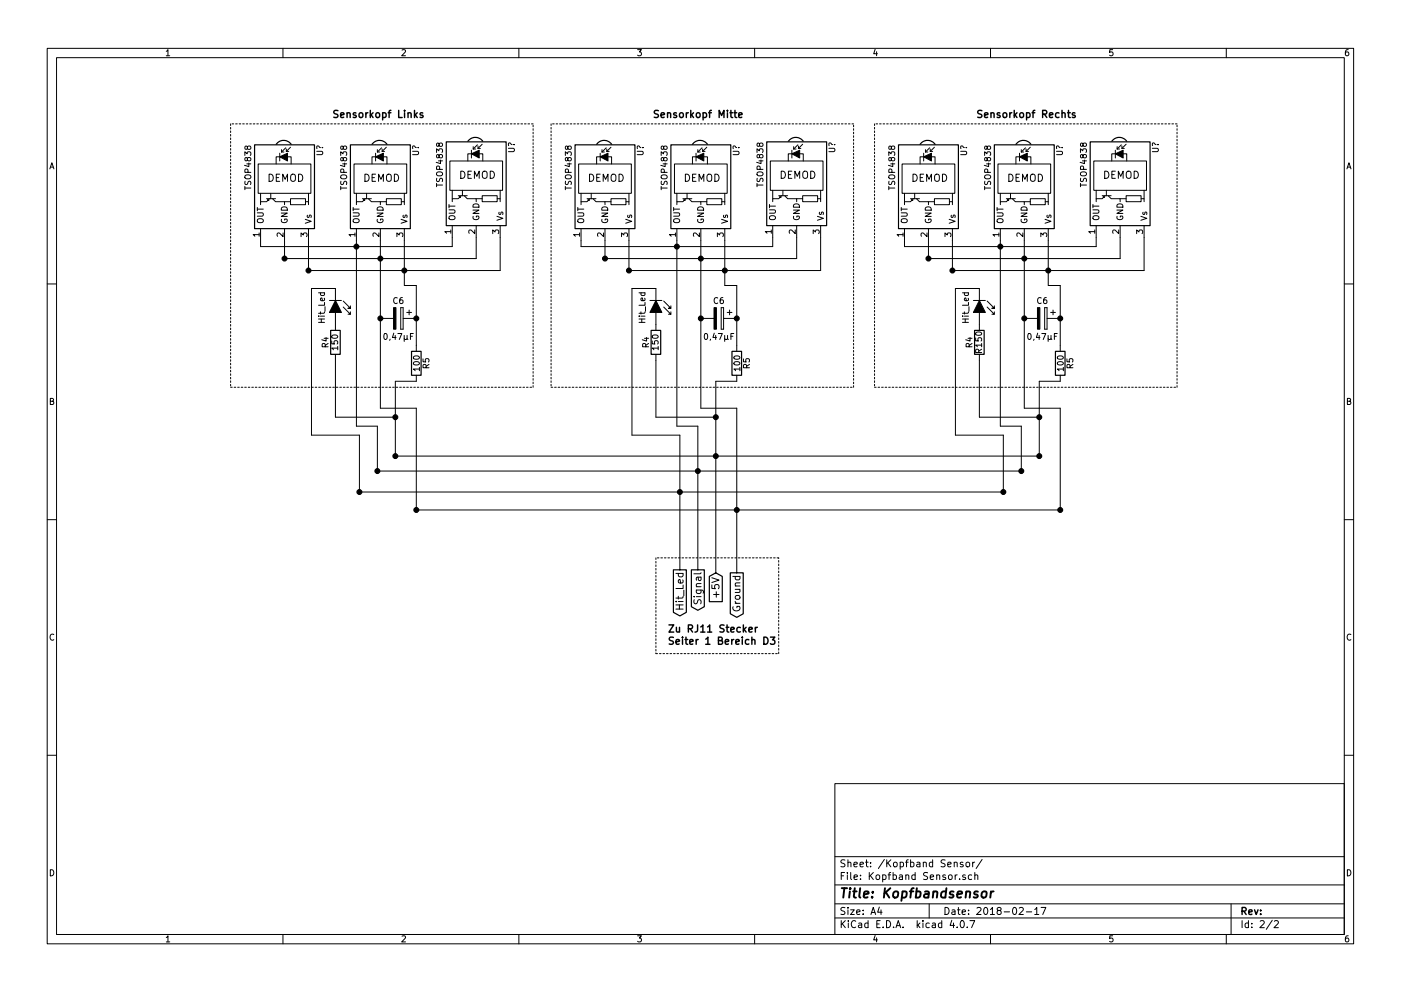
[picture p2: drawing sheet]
<svg xmlns="http://www.w3.org/2000/svg" width="297mm" height="210mm" viewBox="0 0 297 210" stroke-linecap="round" stroke-linejoin="round" font-family="sans-serif">
<g fill="none" stroke="#000" stroke-width=".21">
<path d="M10 10.3h277v189.9h-277zM12 12.2h273v186.1h-273zM35.3 10.9l.3-.4v1.3M35.3 11.8h.7M60 10.3v1.9M85.2 10.6l.5-.1 .3 .4-.8 .9h.8M110 10.3v1.9M135.2 10.5h.8l-.4 .5 .3 .1 .1 .2-.1 .4-.2 .1-.5-.1M160 10.3v1.9M185.5 10.5l-.3 .9h.8M185.9 11v.8M210 10.3v1.9"/>
<path d="M235.9 10.5h-.6v.6h.6l.1 .5-.3 .2-.4-.1M260 10.3v1.9M285.9 10.5l-.4 .1-.2 .2-.1 .8 .3 .2 .4-.1 .1-.4-.1-.2-.4-.1-.3 .3M10.6 35.8l.4-1.3 .4 1.3M10.7 35.5h.6M51.9 33v-.8l.5 .4 .1-.3h.6l.1 .1-.1 .6M51.9 39.9h1.3M51.9 39.5v.8M52 38.4v.7h.4a.54 .54 0 0 1 .7-.6l.1 .2-.1 .5M52 37.3l.8-.2a.42 .42 0 0 1 .3 .2 .42 .42 0 0 1 0 .5l-.3 .1h-.7l-.2-.2zM52.3 34.8h.9M52.5 33.6l.2-.2 .4 .1 .1 .1-.1 .5h-.4l-.2-.1-.2-.5h-.3v.6h.2l.3-.2"/>
<path d="M52.5 31.2l.2-.2h.4l.1 .2-.1 .4-.4 .1-.2-.1-.2-.6h-.3v.6l.2 .1 .3-.2M52.6 36.6l-.1-.6-.5-.1-.1 .7h1.3M52.8 34.6v.8l-1-.3M54.7 34.8h11.2v6.2h-11.2zM57 37a.77 .77 0 0 1 .9 .7 .77 .77 0 0 1-.9 .8zM58.5 34.8v-1.5h3.2v1.5M58.6 37.7h.5M59.3 37h-.7v1.5h.7M59.3 32.5v1.7M59.7 32.3h.5M59.7 31.7v.6M59.9 38.5v-1.5l.6 1 .5-1v1.5"/>
<path d="M60.6 31.4l-.9 .9M60.7 32.1h.5M60.7 31.6v.5M61.6 31.2l-.9 .9M61.7 37.2a.5 .5 0 0 1 .6-.2 .5 .5 0 0 1 .3 .5v.8l-.3 .2a.53 .53 0 0 1-.7-.5zM63.3 37a.77 .77 0 0 1 .9 .7 .77 .77 0 0 1-.9 .8zM67.2 32.1h1l.2 .2v.3l-.2 .2h-1M67.9 31.3a.41 .41 0 0 0-.7-.2v.4M68.3 31.3h.1M72.2 33v-.8l.5 .4 .1-.3h.6l.1 .1-.1 .6M72.2 39.9h1.3M72.2 39.5v.8"/>
<path d="M72.3 38.4v.7h.4a.54 .54 0 0 1 .7-.6l.1 .2-.1 .5M72.3 37.3l.8-.2a.42 .42 0 0 1 .4 .2 .42 .42 0 0 1-.1 .5l-.3 .1h-.7l-.2-.2zM72.6 34.8h.9M72.8 33.6l.2-.2 .4 .1 .1 .1-.1 .4-.4 .1-.2-.1-.2-.5h-.3v.6h.2l.3-.2M72.8 31.2l.2-.2h.4l.1 .2-.1 .4-.4 .1-.2-.1-.2-.6h-.3v.6l.2 .1 .3-.2M72.9 36.6l-.1-.6-.5-.1-.1 .7h1.3M73.1 34.6v.8l-.9-.3M75.1 34.8h11.1v6.2h-11.1zM77.4 37a.77 .77 0 0 1 .9 .7 .77 .77 0 0 1-.9 .8zM78.9 34.8v-1.5h3.1v1.5M78.9 37.7h.5M79.6 37h-.7v1.5h.7"/>
<path d="M79.6 32.5v1.7M80 32.3h.5M80 31.7v.6M80.3 38.5v-1.5l.5 1 .5-1v1.5M80.9 31.4l-.9 .9M81 32.1h.5M81 31.6v.5M81.9 31.2l-.9 .9M82 37.2a.5 .5 0 0 1 .6-.2 .5 .5 0 0 1 .4 .5l-.1 .8-.3 .2a.53 .53 0 0 1-.7-.5zM83.6 37a.77 .77 0 0 1 .9 .7 .77 .77 0 0 1-.9 .8zM87.5 32.1h1l.2 .2v.3l-.2 .2h-1M88.3 31.3h-.1a.41 .41 0 0 0-.7-.2v.4"/>
<path d="M88.6 31.3h.1M92.6 32.4v-.8l.4 .4 .1-.4h.6l.1 .2-.1 .6M92.6 39.3h1.2M92.6 38.9v.7M92.6 37.8v.6l.4 .1a.54 .54 0 0 1 .7-.6l.1 .1v.5M92.6 36.6l.8-.1a.42 .42 0 0 1 .4 .2 .42 .42 0 0 1 0 .4l-.4 .2h-.7l-.1-.3zM93 34.1h.8M93.1 33l.2-.2h.4l.1 .2v.4l-.5 .1-.2-.1-.1-.6h-.3l-.1 .6 .3 .1 .2-.2M93.1 30.6l.2-.3 .4 .1 .1 .2v.4l-.5 .1-.2-.1-.1-.6h-.3v.6l.2 .1 .2-.3M93.2 35.9l-.1-.6h-.4l-.1 .6h1.2M93.4 34v.7l-.9-.3M95.4 34.2h11.2v6.2h-11.2z"/>
<path d="M97.7 36.3a.77 .77 0 0 1 .9 .8 .77 .77 0 0 1-.9 .7zM99.2 34.2v-1.6h3.2v1.6M99.2 37.1h.5M99.9 36.3h-.7v1.5h.7M99.9 31.9v1.6M100.3 31.6h.5M100.3 31.1v.5M100.6 37.8v-1.5l.5 1.1 .5-1.1v1.5M101.2 30.7l-.9 .9M101.3 31.5h.6M101.3 31v.5M102.2 30.6l-.9 .9"/>
<path d="M102.5 36.4a.5 .5 0 0 1 .5 0 .5 .5 0 0 1 .3 .4l-.1 .8-.3 .2a.53 .53 0 0 1-.6-.5v-.5zM103.9 36.3a.77 .77 0 0 1 .9 .8 .77 .77 0 0 1-.9 .7zM107.8 31.5h1l.3 .2v.2l-.3 .3h-1M108.6 30.7h-.1a.41 .41 0 0 0-.7-.2v.4M108.9 30.7h.2M119.9 33v-.8l.4 .4 .1-.3h.6l.1 .1-.1 .6M119.9 39.5v.8M119.9 39.9h1.2M119.9 38.4v.7h.4a.54 .54 0 0 1 .7-.6l.1 .2v.5M119.9 37.3l.8-.2a.42 .42 0 0 1 .4 .2 .42 .42 0 0 1 0 .5l-.4 .1h-.7l-.1-.2zM120.3 34.8h.8M120.4 33.6l.2-.2 .4 .1 .1 .1v.4l-.5 .1-.2-.1-.1-.5h-.3v.6h.2l.2-.2"/>
<path d="M120.4 31.2l.2-.2h.4l.1 .2v.4l-.5 .1-.2-.1-.1-.6h-.3v.6l.2 .1 .2-.2M120.5 36.6l-.1-.6-.4-.1-.1 .7h1.2M120.7 34.6v.8l-.9-.3M122.7 34.8h11.2v6.2h-11.2zM125 37a.77 .77 0 0 1 .9 .7 .77 .77 0 0 1-.9 .8zM126.5 34.8v-1.5h3.2v1.5M126.5 37.7h.5M127.3 37h-.8v1.5h.8M127.3 32.5v1.7M127.6 31.7v.6M127.6 32.3h.5M127.9 38.5v-1.5l.5 1 .5-1v1.5"/>
<path d="M128.5 31.4l-.9 .9M128.7 31.6v.5M128.7 32.1h.5M129.5 31.2l-.8 .9M129.6 37.2a.5 .5 0 0 1 .6-.2 .5 .5 0 0 1 .4 .5l-.1 .8-.3 .2a.53 .53 0 0 1-.6-.5zM131.2 37a.77 .77 0 0 1 .9 .7 .77 .77 0 0 1-.9 .8zM135.1 32.1h1l.3 .2v.3l-.3 .2h-1M135.9 31.3h-.1a.41 .41 0 0 0-.7-.2l.1 .4M136.2 31.3h.2M140.2 33v-.8l.5 .4 .1-.3h.5l.2 .1-.2 .6M140.2 39.9h1.3M140.2 39.5v.8"/>
<path d="M140.2 38.4v.7h.5a.54 .54 0 0 1 .6-.6l.2 .2-.1 .5M140.2 37.3l.8-.2a.42 .42 0 0 1 .4 .2 .42 .42 0 0 1 0 .5l-.4 .1h-.6l-.2-.2zM140.6 34.8h.9M140.7 33.6l.3-.2 .3 .1 .2 .1-.1 .4-.4 .1-.2-.1-.2-.5h-.3l-.1 .5 .3 .1 .2-.2M140.7 31.2l.3-.2h.3l.2 .2-.1 .4-.4 .1-.2-.1-.2-.6h-.3l-.1 .6 .3 .1 .2-.2M140.8 36.6v-.6l-.5-.1-.1 .7h1.3M141 34.6v.8l-.9-.3M143 34.8h11.2v6.2h-11.2zM145.3 37a.77 .77 0 0 1 .9 .7 .77 .77 0 0 1-.9 .8zM146.8 34.8v-1.5h3.2v1.5M146.8 37.7h.5M147.6 37h-.8v1.5h.8"/>
<path d="M147.6 32.5v1.7M148 32.3h.5M148 31.7v.6M148.2 38.5v-1.5l.5 1 .5-1v1.5M148.8 31.4l-.8 .9M149 32.1h.5M149 31.6v.5M149.9 31.2l-.9 .9M150 37.2a.5 .5 0 0 1 .5-.2 .5 .5 0 0 1 .4 .5v.8l-.4 .2a.53 .53 0 0 1-.6-.5zM151.6 37a.77 .77 0 0 1 .9 .7 .77 .77 0 0 1-.9 .8zM155.4 32.1h1l.3 .2v.3l-.3 .2h-1M156.2 31.3h-.1a.41 .41 0 0 0-.7-.2l.1 .4"/>
<path d="M156.6 31.3h.1M160.5 32.4v-.8l.5 .4 .1-.4h.5l.2 .2-.2 .6M160.5 38.9v.7M160.5 39.3h1.3M160.6 37.8v.6l.4 .1a.54 .54 0 0 1 .6-.6l.2 .1-.1 .5M160.6 36.6l.7-.1a.42 .42 0 0 1 .4 .2 .42 .42 0 0 1 0 .4l-.4 .2h-.6l-.2-.3zM160.9 34.1h.9M161 33l.3-.2h.3l.2 .2-.1 .4-.4 .1-.2-.1-.2-.6h-.3v.6l.2 .1 .2-.2M161 30.6l.3-.3 .3 .1 .2 .2-.1 .4-.4 .1-.2-.1-.2-.6h-.3v.6l.2 .1 .2-.3M161.2 35.9l-.1-.6h-.5l-.1 .6h1.3M161.3 34v.7l-.9-.3M163.3 34.2h11.2v6.2h-11.2z"/>
<path d="M165.6 36.3a.77 .77 0 0 1 .9 .8 .77 .77 0 0 1-.9 .7zM167.1 34.2v-1.6h3.2v1.6M167.2 37.1h.5M167.9 36.3h-.7v1.5h.7M167.9 31.9v1.6M168.3 31.1v.5M168.3 31.6h.5M168.5 37.8v-1.5l.5 1.1 .5-1.1v1.5M169.2 30.7l-.9 .9M169.3 31v.5M169.3 31.5h.5M170.2 30.6l-.9 .9"/>
<path d="M170.3 36.5a.5 .5 0 0 1 .6-.2 .5 .5 0 0 1 .3 .5v.8l-.3 .2a.53 .53 0 0 1-.7-.5zM171.9 36.3a.77 .77 0 0 1 .9 .8 .77 .77 0 0 1-.9 .7zM175.7 31.5h1.1l.2 .2v.2l-.2 .3h-1.1M176.5 30.7a.41 .41 0 0 0-.8-.2l.1 .4M176.9 30.7h.1M188.4 33v-.8l.5 .4 .1-.3h.6l.1 .1-.1 .6M188.4 39.9h1.3M188.4 39.5v.8M188.5 38.4v.7h.4a.54 .54 0 0 1 .7-.6l.1 .2-.1 .5M188.5 37.3l.8-.2a.42 .42 0 0 1 .4 .2 .42 .42 0 0 1-.1 .5l-.3 .1h-.7l-.2-.2zM188.8 34.8h.9M189 33.6l.2-.2 .4 .1 .1 .1-.1 .4-.4 .1-.2-.1-.2-.5h-.3v.6h.2l.3-.2"/>
<path d="M189 31.2l.2-.2h.4l.1 .2-.1 .4-.4 .1-.2-.1-.2-.6h-.3v.6l.2 .1 .3-.2M189.1 36.6l-.1-.6-.5-.1-.1 .7h1.3M189.3 34.6v.8l-.9-.3M191.3 34.8h11.1v6.2h-11.1zM193.6 37a.77 .77 0 0 1 .9 .7 .77 .77 0 0 1-.9 .8zM195.1 34.8v-1.5h3.1v1.5M195.1 37.7h.5M195.8 37h-.7v1.5h.7M195.8 32.5v1.7M196.2 32.3h.5M196.2 31.7v.6M196.5 38.5v-1.5l.5 1 .5-1v1.5"/>
<path d="M197.1 31.4l-.9 .9M197.2 32.1h.5M197.2 31.6v.5M198.1 31.2l-.9 .9M198.2 37.2a.5 .5 0 0 1 .6-.2 .5 .5 0 0 1 .4 .5l-.1 .8-.3 .2a.53 .53 0 0 1-.7-.5zM199.8 37a.77 .77 0 0 1 .9 .7 .77 .77 0 0 1-.9 .8zM203.7 32.1h1l.3 .2v.3l-.3 .2h-1M204.5 31.3h-.1a.41 .41 0 0 0-.7-.2v.4M204.8 31.3h.2M208.8 33v-.8l.4 .4 .1-.3h.6l.1 .1-.1 .6M208.8 39.9h1.2M208.8 39.5v.8"/>
<path d="M208.8 38.4v.7h.4a.54 .54 0 0 1 .7-.6l.1 .2v.5M208.8 37.3l.8-.2a.42 .42 0 0 1 .4 .2 .42 .42 0 0 1 0 .5l-.4 .1h-.7l-.1-.2zM209.2 34.8h.8M209.3 33.6l.2-.2 .4 .1 .1 .1v.4l-.5 .1-.2-.1-.1-.5h-.3v.6h.2l.2-.2M209.3 31.2l.2-.2h.4l.1 .2v.4l-.5 .1-.2-.1-.1-.6h-.3v.6l.2 .1 .2-.2M209.4 36.6l-.1-.6-.4-.1-.1 .7h1.2M209.6 34.6v.8l-.9-.3M211.6 34.8h11.2v6.2h-11.2zM213.9 37a.77 .77 0 0 1 .9 .7 .77 .77 0 0 1-.9 .8zM215.4 34.8v-1.5h3.2v1.5M215.4 37.7h.5M216.2 37h-.8v1.5h.8"/>
<path d="M216.2 32.5v1.7M216.5 32.3h.5M216.5 31.7v.6M216.8 38.5v-1.5l.5 1 .5-1v1.5M217.4 31.4l-.9 .9M217.6 32.1h.5M217.6 31.6v.5M218.4 31.2l-.8 .9M218.5 37.2a.5 .5 0 0 1 .6-.2 .5 .5 0 0 1 .4 .5l-.1 .8-.3 .2a.53 .53 0 0 1-.6-.5zM220.1 37a.77 .77 0 0 1 .9 .7 .77 .77 0 0 1-.9 .8zM224 32.1h1l.3 .2v.3l-.3 .2h-1M224.8 31.3h-.1a.41 .41 0 0 0-.7-.2l.1 .4"/>
<path d="M225.1 31.3h.2M229.1 32.4v-.8l.5 .4 .1-.4h.5l.2 .2-.2 .6M229.1 39.3h1.3M229.1 38.9v.7M229.1 37.8v.6l.5 .1a.54 .54 0 0 1 .6-.6l.2 .1-.1 .5M229.1 36.6l.8-.1a.42 .42 0 0 1 .4 .2 .42 .42 0 0 1 0 .4l-.4 .2h-.6l-.2-.3zM229.5 34.1h.9M229.6 33l.3-.2h.3l.2 .2-.1 .4-.4 .1-.2-.1-.2-.6h-.3l-.1 .6 .3 .1 .2-.2M229.6 30.6l.3-.3 .3 .1 .2 .2-.1 .4-.4 .1-.2-.1-.2-.6h-.3v.6l.2 .1 .2-.3M229.7 35.9v-.6h-.5l-.1 .6h1.3M229.9 34v.7l-.9-.3M231.9 34.2h11.2v6.2h-11.2z"/>
<path d="M234.2 36.3a.77 .77 0 0 1 .9 .8 .77 .77 0 0 1-.9 .7zM235.7 34.2v-1.6h3.2v1.6M235.7 37.1h.5M236.5 36.3h-.8v1.5h.8M236.5 31.9v1.6M236.9 31.6h.5M236.9 31.1v.5M237.1 37.8v-1.5l.5 1.1 .5-1.1v1.5M237.7 30.7l-.8 .9M237.9 31.5h.5M237.9 31v.5M238.8 30.6l-.9 .9"/>
<path d="M239 36.4a.5 .5 0 0 1 .5 0 .5 .5 0 0 1 .3 .4v.8l-.4 .2a.53 .53 0 0 1-.6-.5v-.5zM240.5 36.3a.77 .77 0 0 1 .9 .8 .77 .77 0 0 1-.9 .7zM244.3 31.5h1l.3 .2v.2l-.3 .3h-1M245.1 30.7h-.1a.41 .41 0 0 0-.7-.2l.1 .4M245.5 30.7h.1M285.6 35.8l.4-1.3 .4 1.3M285.7 35.5h.6M54.6 45.2h1l.2 .2v.2l-.2 .3h-1M54.6 44.4h1.2M54.6 44v.7M54.6 46.6l.8-.2a.42 .42 0 0 1 .4 .2 .42 .42 0 0 1 0 .5l-.4 .1h-.7l-.1-.2zM54.9 49.8h-1.2l.3 .3"/>
<path d="M54.9 49.4v.7M55.2 41v1.8M56.5 42.2h1.9M56.8 42.3v.2h.2M57.1 42.2l-.6 .6h-1.3v.6M57.4 41v1.2M57.8 42.2l.6 .6h1.9v.6M59.6 45.2h1.3l-1.3 .7h1.3M59.7 46.5a.59 .59 0 0 0 .6 .7 .59 .59 0 0 0 .5-.7h-.4v.2M59.8 44a.67 .67 0 0 1 .8-.1 .67 .67 0 0 1 .3 .7h-1.3zM60 49.4v.8l-.9-.8-.3 .3 .1 .4M60.3 42.8h1.3"/>
<path d="M61.6 42.2h3.2v1.2h-3.2zM63.8 50.2v-.8l.5 .5 .1-.4h.6l.1 .2-.1 .5M64.7 46.5l1.3 .5-1.3 .4M64.8 42.8h.6v.6M65.2 45.7l-.1 .3 .2 .1h.2l.1-.4h.3v.4M65.4 41v1.8M74.9 45.2h1l.2 .2v.2l-.2 .3h-1M74.9 44.4h1.2M74.9 44v.7M74.9 46.6l.8-.2a.42 .42 0 0 1 .4 .2 .42 .42 0 0 1 0 .5l-.4 .1h-.6l-.2-.2zM75.3 49.8h-1.3l.3 .3M75.3 49.4v.7"/>
<path d="M75.6 48.5v41.9h4.4v9.5h136.5v-9.5h-4.4v-41.9M75.6 41v1.8M76.8 42.2h1.9M77.1 42.3v.2h.2M77.5 42.2l-.7 .6h-1.2v.6M77.7 41v1.2M78.1 42.2l.6 .6h1.9v.6M80 45.2h1.2l-1.2 .7h1.2M80 46.5a.59 .59 0 0 0 .6 .7 .59 .59 0 0 0 .6-.7h-.5v.2M80.1 44a.67 .67 0 0 1 .8-.1 .67 .67 0 0 1 .3 .7h-1.2zM80.3 49.4v.8l-.9-.8-.3 .3 .1 .4M80.6 42.8h1.3"/>
<path d="M80.6 48.5v38.1h7.7v21.6h136.5v-21.6h-7.6v-38.1M81.9 42.2h3.2v1.2h-3.2zM84.2 50.2v-.8l.4 .5 .1-.4h.6l.1 .2-.1 .5M85 46.5l1.3 .5-1.3 .4M85.1 42.8h.6v.6M85.5 45.7l-.1 .3 .2 .1h.2l.1-.4h.3v.4M85.7 48.5v12.1h2.6v13.9M85.7 41v1.8M95.2 44.5h1l.3 .2v.3l-.3 .2h-1M95.2 43.7h1.3M95.2 43.4v.7M95.2 45.9l.8-.1a.42 .42 0 0 1 .4 .2 .42 .42 0 0 1 0 .4l-.4 .2h-.6l-.2-.3z"/>
<path d="M95.6 49.1h-1.3l.4 .4M95.6 48.8v.7M95.9 47.9v4.4h-40.7v-3.8M95.9 40.4v1.8M97.2 41.5h1.9M97.4 41.7v.2h.3M97.8 41.5l-.6 .7h-1.3v.6M98 40.4v1.1M98.4 41.5l.7 .7h1.9v.6M100.3 44.6h1.2l-1.2 .7h1.2M100.3 45.9a.59 .59 0 0 0 .6 .7 .59 .59 0 0 0 .6-.7l-.5-.1v.3M100.3 43.5a.69 .69 0 0 1 .8-.2 .69 .69 0 0 1 .4 .7h-1.2z"/>
<path d="M100.7 48.8v.8l-1-.8-.3 .2 .1 .5M101 42.2h1.2M101 47.9v7h-40.7v-6.4M102.2 41.5h3.2v1.3h-3.2zM104.5 49.6v-.8l.5 .4 .1-.4h.5l.1 .2-.1 .6M105.4 45.9l1.2 .4-1.2 .4M105.4 42.2h.6v.6M105.8 45v.3l.1 .2h.2l.1-.5h.4v.5M106 47.9v9.5h-40.6v-8.9M106 40.4v1.8M122.5 45.2h1l.3 .2v.2l-.3 .3h-1M122.5 44v.7"/>
<path d="M122.5 44.4h1.3M122.6 46.6l.7-.2a.42 .42 0 0 1 .4 .2 .42 .42 0 0 1 0 .5l-.4 .1h-.6l-.2-.2zM122.9 49.8h-1.3l.4 .3M122.9 49.4v.7M123.2 41v1.8M124.5 42.2h1.9M124.7 42.3v.2h.3M125.1 42.2l-.6 .6h-1.3v.6M125.3 41v1.2M125.7 42.2l.7 .6h1.9v.6M127.6 45.2h1.3l-1.3 .7h1.3M127.6 46.5a.59 .59 0 0 0 .6 .7 .59 .59 0 0 0 .6-.7h-.5v.2"/>
<path d="M127.8 44a.67 .67 0 0 1 .7-.1 .67 .67 0 0 1 .4 .7h-1.3zM128 49.4v.8l-.9-.8-.4 .3 .1 .4M128.3 42.8h1.2M129.5 42.2h3.2v1.2h-3.2zM131.8 50.2v-.8l.5 .5 .1-.4h.5l.1 .2-.1 .5M132.7 46.5l1.2 .5-1.2 .4M132.7 42.8h.6v.6M133.1 45.7v.3l.1 .1h.3l.1-.4h.3v.4M133.3 41v1.8M142.8 45.2h1l.3 .2v.2l-.3 .3h-1M142.8 44.4h1.3M142.8 44v.7"/>
<path d="M142.9 46.6l.8-.2a.42 .42 0 0 1 .3 .2 .42 .42 0 0 1 0 .5l-.3 .1h-.7l-.2-.2zM143.2 49.8h-1.3l.4 .3M143.2 49.4v.7M143.5 41v1.8M143.5 48.5v41.9h4.5v30.5M144.8 42.2h1.9M145 42.3v.2h.3M145.4 42.2l-.6 .6h-1.3v.6M145.7 41v1.2M146 42.2l.7 .6h1.9v.6M147.9 45.2h1.3l-1.3 .7h1.3M148 46.5a.59 .59 0 0 0 .5 .7 .59 .59 0 0 0 .6-.7h-.5v.2"/>
<path d="M148.1 44a.67 .67 0 0 1 .7-.1 .67 .67 0 0 1 .4 .7h-1.3zM148.3 49.4v.8l-.9-.8-.4 .3 .1 .4M148.6 48.5v38.1h7.6v34.9M148.6 42.8h1.3M149.9 42.2h3.1v1.2h-3.1zM152.1 50.2v-.8l.5 .5 .1-.4h.5l.2 .2-.2 .5M153 46.5l1.3 .5-1.3 .4M153 42.8h.7v.6M153.5 45.7l-.1 .3 .2 .1h.2l.1-.4h.3v.4M153.7 48.5v12.1h2.5v13.9M153.7 41v1.8M163.1 44.5h1.1l.2 .2v.3l-.2 .2h-1.1"/>
<path d="M163.1 43.4v.7M163.1 43.7h1.3M163.2 45.9l.8-.1a.42 .42 0 0 1 .4 .2 .42 .42 0 0 1-.1 .4l-.3 .2h-.7l-.2-.3zM163.5 49.1h-1.2l.3 .4M163.5 48.8v.7M163.8 47.9v4.4h-40.6v-3.8M163.8 40.4v1.8M165.1 41.5h1.9M165.4 41.7v.2h.2M165.7 41.5l-.6 .7h-1.3v.6M166 40.4v1.1M166.4 41.5l.6 .7h1.9v.6"/>
<path d="M168.2 44.6h1.3l-1.3 .7h1.3M168.3 45.9a.59 .59 0 0 0 .5 .7 .59 .59 0 0 0 .6-.7l-.5-.1v.3M168.3 43.5a.69 .69 0 0 1 .8-.2 .69 .69 0 0 1 .4 .7h-1.3zM168.6 48.8v.8l-.9-.8-.4 .2 .1 .5M168.9 42.2h1.3M168.9 47.9v7h-40.6v-6.4M170.2 41.5h3.2v1.3h-3.2zM172.4 49.6v-.8l.5 .4 .1-.4h.6l.1 .2-.1 .6M173.3 45.9l1.3 .4-1.3 .4M173.4 42.2h.6v.6M173.8 45l-.1 .3 .2 .2h.2l.1-.5h.3v.5M174 47.9v9.5h-40.7v-8.9"/>
<path d="M174 40.4v1.8M191.1 45.2h1l.3 .2v.2l-.3 .3h-1M191.1 44.4h1.3M191.1 44v.7M191.1 46.6l.8-.2a.42 .42 0 0 1 .4 .2 .42 .42 0 0 1 0 .5l-.4 .1h-.6l-.2-.2zM191.5 49.8h-1.3l.4 .3M191.5 49.4v.7M191.8 41v1.8M193 42.2h1.9M193.3 42.3v.2h.2M193.7 42.2l-.7 .6h-1.2v.6M193.9 41v1.2"/>
<path d="M194.3 42.2l.6 .6h1.9v.6M196.2 45.2h1.2l-1.2 .7h1.2M196.2 46.5a.59 .59 0 0 0 .6 .7 .59 .59 0 0 0 .6-.7h-.5v.2M196.3 44a.67 .67 0 0 1 .8-.1 .67 .67 0 0 1 .3 .7h-1.2zM196.5 49.4v.8l-.9-.8-.3 .3 .1 .4M196.8 42.8h1.3M198.1 42.2h3.2v1.2h-3.2zM200.4 50.2v-.8l.4 .5 .1-.4h.6l.1 .2-.1 .5M201.2 46.5l1.3 .5-1.3 .4M201.3 42.8h.6v.6M201.7 45.7v.3l.1 .1h.2l.1-.4h.3v.4M201.9 41v1.8"/>
<path d="M211.4 45.2h1l.3 .2v.2l-.3 .3h-1M211.4 44.4h1.3M211.4 44v.7M211.5 46.6l.7-.2a.42 .42 0 0 1 .4 .2 .42 .42 0 0 1 0 .5l-.4 .1h-.6l-.2-.2zM211.8 49.8h-1.3l.4 .3M211.8 49.4v.7M212.1 41v1.8M213.4 42.2h1.9M213.6 42.3v.2h.3M214 42.2l-.6 .6h-1.3v.6M214.2 41v1.2M214.6 42.2l.7 .6h1.9v.6"/>
<path d="M216.5 45.2h1.3l-1.3 .7h1.3M216.5 46.5a.59 .59 0 0 0 .6 .7 .59 .59 0 0 0 .6-.7h-.5v.2M216.7 44a.67 .67 0 0 1 .7-.1 .67 .67 0 0 1 .4 .7h-1.3zM216.9 49.4v.8l-.9-.8-.4 .3 .1 .4M217.2 42.8h1.2M218.4 42.2h3.2v1.2h-3.2zM220.7 50.2v-.8l.5 .5 .1-.4h.5l.1 .2-.1 .5M221.6 46.5l1.2 .5-1.2 .4M221.6 42.8h.6v.6M222 45.7v.3l.1 .1h.3l.1-.4h.3v.4M222.2 48.5v12.1h2.6v13.9M222.2 41v1.8"/>
<path d="M231.7 44.5h1l.3 .2v.3l-.3 .2h-1M231.7 43.7h1.3M231.7 43.4v.7M231.8 45.9l.8-.1a.42 .42 0 0 1 .3 .2 .42 .42 0 0 1 0 .4l-.3 .2h-.7l-.2-.3zM232.1 49.1h-1.3l.4 .4M232.1 48.8v.7M232.4 47.9v4.4h-40.6v-3.8M232.4 40.4v1.8M233.7 41.5h1.9M233.9 41.7v.2h.3M234.3 41.5l-.6 .7h-1.3v.6M234.6 40.4v1.1"/>
<path d="M234.9 41.5l.7 .7h1.9v.6M236.8 44.6h1.3l-1.3 .7h1.3M236.9 45.9a.59 .59 0 0 0 .5 .7 .59 .59 0 0 0 .6-.7l-.5-.1v.3M236.9 43.5a.69 .69 0 0 1 .7-.2 .69 .69 0 0 1 .5 .7h-1.3zM237.2 48.8v.8l-.9-.8-.4 .2 .1 .5M237.5 42.2h1.3M237.5 47.9v7h-40.7v-6.4M238.8 41.5h3.1v1.3h-3.1zM241 49.6v-.8l.5 .4 .1-.4h.5l.2 .2-.2 .6M241.9 45.9l1.3 .4-1.3 .4M241.9 42.2h.7v.6M242.4 45l-.1 .3 .2 .2h.2l.1-.5h.3v.5"/>
<path d="M242.6 47.9v9.5h-40.7v-8.9M242.6 40.4v1.8M10 60.2h2M67.5 67.1h.1M67.5 68.4h1.3M67.5 67.7h1.3M67.5 62.1h1.3M67.9 67.1h.9M67.9 66.2v.4M68 62.1l-.1 .4 .3 .2 .5-.1v-.5M68.1 67.7v.7M68.7 71.8h.9"/>
<path d="M68.7 63.3l.1 .3-.2 .2-.6-.1v-.4l.2-.1 .2 .6M68.8 66.2l-.2 .3h-1.1M68.8 64.2v.6h-1.3M68.9 65.1v.9M69 73.6l-.1-.6-.5-.1-.1 .7h1.3M69.1 71.6v.8l-.9-.3M69.6 72.9l-.6 .4M69.8 63.7h2.6M70.3 72.3v.6l.6 .1v-.7h.6l.1 .2-.1 .5M70.4 71.2a.69 .69 0 0 1 1.2 .3 .74 .74 0 0 1-1.3-.1zM71.1 75.2v13.3h12.7M71.1 63.7v-2.5h-5.1v31.1h10.2v12.1h136.5v-12.1h-10.1v-31.1h5v2.5"/>
<path d="M71.1 66.3v3.8M71.6 73.9h-1.3l.4 .3M71.6 73.5v.7M72.8 65.1l1.5 1.6h-.5M72.8 63.9l1.5 1.5h-.5h.5v-.5M74.3 66.2v.5M80.6 67.6h2.8M81.5 70.9l.2-.1a.67 .67 0 0 1 .4 .6 .67 .67 0 0 1-.4 .6l-.3-.5zM82.7 72l-.1 .2M83.5 70.7l-.3 .9h.8M83.8 71.2v.8M84.2 63.2a.56 .56 0 0 0-.7 .6 .56 .56 0 0 0 .7 .5"/>
<path d="M84.4 70.8h.8l-.5 1.2M85 65.3h.5zM85 65.3v4.5zM85 69.8h.5zM85.3 63.1l-.3 .1-.2 .2-.1 .8 .3 .2 .4-.1-.1-.6-.3-.1-.3 .2M85.5 65.3v4.5zM85.5 67.6h2.8M85.7 71.2v1.2M86.2 66.3h1M86.3 71.8l.2 .2M86.3 71.2l-.1 .8h-.3l-.2-.2M86.7 65.8v1"/>
<path d="M87 71.3h.5M87.6 70.8h-.6v1.2M87.7 75.7a.76 .76 0 0 1 1.2 .2 .74 .74 0 0 1-1.2-.1zM87.8 76.9a.69 .69 0 0 1 1.1 .3 .74 .74 0 0 1-1.2-.2zM88.3 79.6v1.3h-4.5v15.9h136.5v-15.9h4.5v-1.3M88.9 78.3h-1.2l.3 .4M88.9 77.9v.8M89.7 76.1v.7h.6v-.7h.5l.2 .2-.2 .5M90.3 78v-.6h-.5l-.1 .6h1.3M91 77.3l-.7 .4M135.5 67.1h.1M135.5 68.4h1.3"/>
<path d="M135.5 67.7h1.3M135.5 62.1h1.3M135.9 67.1h.9M135.9 66.2v.4M136 62.1l-.1 .4 .2 .2 .6-.1v-.5M136.1 67.7v.7M136.7 71.8h.8M136.7 63.3l.1 .3-.2 .2-.6-.1v-.4l.2-.1 .1 .6M136.8 66.2l-.2 .3h-1.1M136.8 64.2v.6h-1.3M136.9 65.1v.9M136.9 73.6l-.1-.6-.5-.1-.1 .7h1.3"/>
<path d="M137.1 71.6v.8l-.9-.3M137.5 72.9l-.6 .4M137.8 63.7h2.5M138.3 72.3v.6l.6 .1v-.7h.5l.1 .2-.1 .5M138.3 71.2a.76 .76 0 0 1 1.2 .3 .74 .74 0 0 1-1.2-.1zM139.1 63.7v-2.5h-5.1v31.1h10.1v28.6M139.1 66.3v3.8M139.1 75.2v13.3h12.7M139.5 73.9h-1.2l.3 .3M139.5 73.5v.7M140.7 65.1l1.5 1.6h-.5M140.7 63.9l1.5 1.5h-.5h.5v-.5"/>
<path d="M142.2 66.2v.5M148.6 67.6h2.8M149.4 70.9l.2-.1a.67 .67 0 0 1 .5 .6 .67 .67 0 0 1-.5 .6l-.3-.5zM150.6 72l-.1 .2M151.4 70.7l-.2 .9h.7M151.7 71.2v.8M152.2 63.2a.56 .56 0 0 0-.8 .6 .56 .56 0 0 0 .8 .5M152.3 70.8h.8l-.5 1.2M152.9 65.3h.5zM152.9 65.3v4.5zM152.9 69.8h.5zM153.3 63.1l-.4 .1-.2 .2v.8l.2 .2 .4-.1v-.6l-.4-.1-.2 .2"/>
<path d="M153.4 65.3v4.5zM153.4 67.6h2.8M153.6 71.2v1.2M154.2 66.3h1M154.3 71.8l.1 .2M154.3 71.2l-.1 .8h-.4l-.2-.2M154.7 65.8v1M155 71.3h.4M155.6 70.8h-.6v1.2M155.7 76.9a.76 .76 0 0 1 1.2 .3 .74 .74 0 0 1-1.3-.2zM155.7 75.7a.76 .76 0 0 1 1.2 .2 .74 .74 0 0 1-1.3-.1zM156.2 79.6v1.3h-4.4v40.6"/>
<path d="M156.9 78.3h-1.3l.4 .4M156.9 77.9v.8M157.6 76.1v.7h.6v-.7h.6l.1 .2-.1 .5M158.3 78l-.1-.6h-.5l-.1 .6h1.3M158.9 77.3l-.6 .4M204.1 67.1h.1M204.1 68.4h1.2M204.1 67.7h1.2M204.1 62.1h1.2M204.5 67.1h.8M204.5 66.2v.4M204.5 62.1v.4l.2 .2 .6-.1v-.5"/>
<path d="M204.6 67.7v.7M205.2 71.8h.9M205.3 63.3v.3l-.2 .2-.6-.1v-.4l.3-.1 .1 .6M205.3 66.2l-.2 .3h-1M205.3 64.2v.6h-1.2M205.4 65.1v.9M205.5 73.6l-.1-.6-.5-.1-.1 .7h1.3M205.7 71.6v.8l-1-.3M206.1 72.9l-.6 .4M206.4 63.7h2.5M206.9 71.7v.6l.5 .1v-.7h.6l.1 .2-.1 .5M206.9 70.6a.76 .76 0 0 1 1.2 .3 .74 .74 0 0 1-1.2-.2z"/>
<path d="M207.5 74.8l-.1-.6-.4-.1-.1 .7h1.2M207.6 75.2v13.3h12.7M207.6 66.3v3.8M208.1 73.2h-1.2l.3 .4M208.1 74.1l-.6 .4M208.1 72.9v.7M209.3 65.1l1.5 1.6h-.5M209.3 63.9l1.5 1.5h-.5h.5v-.5M210.8 66.2v.5M217.2 67.6h2.8M218 70.9l.2-.1a.67 .67 0 0 1 .4 .6 .67 .67 0 0 1-.4 .6l-.3-.5zM219.2 72l-.1 .2"/>
<path d="M220 70.7l-.3 .9h.8M220.3 71.2v.8M220.8 63.2a.56 .56 0 0 0-.8 .6 .56 .56 0 0 0 .8 .5M220.9 70.8h.8l-.5 1.2M221.5 65.3h.5zM221.5 65.3v4.5zM221.5 69.8h.5zM221.8 63.1l-.3 .1-.2 .2v.8l.2 .2 .4-.1-.1-.6-.3-.1-.2 .2M222 65.3v4.5zM222 67.6h2.8M222.2 71.2v1.2M222.8 66.3h1"/>
<path d="M222.8 71.8l.2 .2M222.8 71.2v.8h-.4l-.2-.2M223.3 65.8v1M223.5 71.3h.5M224.2 70.8h-.7v1.2M224.2 76.9a.76 .76 0 0 1 1.3 .3 .74 .74 0 0 1-1.3-.2zM224.2 75.7a.76 .76 0 0 1 1.3 .2 .74 .74 0 0 1-1.3-.1zM225.5 78.3h-1.3l.3 .4M225.5 77.9v.8M226.2 76.1v.7h.6v-.7h.6l.1 .2-.1 .5M226.9 78l-.1-.6h-.5l-.1 .6h1.3M227.5 77.3l-.6 .4"/>
<path d="M285 60.2h2M10.7 85.1h.5l.1-.5-.6-.1v1.3h.5l.2-.4-.3-.3M285.7 85.1h.5l.1-.5-.6-.1v1.3h.5l.2-.4-.3-.3M10 110.3h2M285 110.3h2M11.4 134.6a.58 .58 0 0 0-.8 .6 .58 .58 0 0 0 .8 .5M143.3 127.6h.2M143.3 129.2h1.5M143.3 128.3h1.5M143.3 121.7h1.5M143.8 127.6h1M143.8 126.5v.6"/>
<path d="M143.9 121.7l-.1 .4 .3 .3 .7-.2v-.5M144 128.3v.9M144.8 123v.5l-.2 .2-.7-.1v-.6h.3l.1 .7M144.8 126.5l-.2 .4h-1.3M144.8 124.1v.8h-1.5M145 125.2v1.2M147.1 126.6h.2M147.2 127.2l-.1 .6 .3 .3 .4-.1 .3-.7h.4l.1 .2v.6M147.6 125.2h1.3l.2 .3v.4M147.6 126.6h1M147.6 124.5h1M147.7 125.2l-.1 .4 .3 .3 .7-.1v-.6"/>
<path d="M148 122.4l.1 .7a.3 .3 0 0 0 .5-.1v-.6M148.6 123.8h-.7a.37 .37 0 0 0-.3 .3 .37 .37 0 0 0 .2 .4M148.6 122.4l-.9 .1v.6M148.6 121.5l-.2 .2h-1.3M150.9 124.1v.7l.8 .1-.2-.2 .1-.5 .6-.2 .3 .3-.2 .6M150.9 122.6l1.6 .5-1.6 .5M151.3 126.1h1.2M151.9 125.5v1.2M155.4 122.3h1.5M155.4 128.7a.71 .71 0 0 0 .7 .9 .71 .71 0 0 0 .7-.9l-.6-.1v.4M155.9 127.6l.3 .4M155.9 128h1"/>
<path d="M155.9 125h1M155.9 124.3h1M156 126.5l.6-.2 .3 .5-.3 .3h-.4l-.3-.3zM156 122.3l-.1 .4 .3 .3 .6-.1v-.6M156.7 125l.2 .3-.1 .3-.9 .1M156.9 123.7h-.8a.37 .37 0 0 0-.2 .3 .37 .37 0 0 0 .1 .3M286.4 134.6a.58 .58 0 0 0-.8 .6 .58 .58 0 0 0 .8 .5M10 160.2h2M177 166.3h108v32h-108zM285 160.2h2M10.7 184.5a.65 .65 0 0 1 .7 .7 .65 .65 0 0 1-.7 .6zM35.3 198.9l.3-.4v1.3"/>
<path d="M35.3 199.8h.7M60 198.3v1.9M85.2 198.6l.5-.1 .3 .4-.8 .9h.8M110 198.3v1.9M135.2 198.5h.8l-.4 .5 .3 .1 .1 .2-.1 .4-.2 .1-.5-.1M160 198.3v1.9M177 194.8h108M177 191.8h108M177 187.8h108M177 181.8h108M178.4 195.3v1.5M178.4 185.8h.5"/>
<path d="M178.6 196l.6 .8M179.1 185.1h-.7v1.5M179.1 192.6l-.5-.1-.3 .3 .1 .3 .7 .4v.4l-.2 .1-.6-.1M179.1 182.5l-.5-.1-.3 .3 .1 .3 .7 .4v.4l-.2 .1-.6-.1M179.2 195.3l-.8 .9M179.7 185.1v.2M179.7 185.6v1M179.8 192.5v.2M179.8 183.1l.2-.2 .4 .1v.9M179.8 182.4v1.5M179.8 193v1M179.9 195.3v.2"/>
<path d="M179.9 195.8v1M180.3 193h.8l-.8 1h.8M180.4 185.1v1.3l.2 .2M181.1 183.4l.7-.1-.1-.3-.4-.1-.2 .2v.7h.6M181.1 186.1l.7-.1-.1-.3-.4-.1-.2 .2 .1 .7h.5M181.4 195.5a.71 .71 0 0 0-1 .5 .71 .71 0 0 0 .8 .8l.2-.1M181.6 193.5l.7-.1v-.3l-.4-.1-.3 .2 .1 .7h.6M182.1 195.9h.6v.9M182.3 183.4l.8-.1-.1-.3-.4-.1-.3 .2 .1 .7h.6M182.4 186.5v.1M182.4 185.7v.1M182.7 196.2l-.7 .3 .2 .3 .5-.1"/>
<path d="M183 193.9v.1M183 193.1v.1M183.5 182.9h.6M183.7 182.4v1.3l.4 .2M184 195.9l-.4-.1-.3 .3 .1 .6 .2 .1 .4-.1M184 195.3v1.5M184.3 185.1v1.5M184.5 185.7l.7 .9M184.6 183.8v.1M184.6 183v.1M184.7 194l.4-1.5 .5 1.5M184.8 193.6h.7"/>
<path d="M185.2 185.1l-.9 .9M185.5 198.5l-.3 .9h.8M185.8 185.7l.2-.1 .4 .1 .1 .6-.1 .2-.4 .1-.2-.1zM185.9 199v.8M185.9 196h.5M186.4 192.5l-.3 1h.9M186.6 195.3h-.7v1.5h.7M186.8 193v1M187.1 185.7l.5-.1 .3 .3-.2 .6h-.6M187.1 185.6v1.5M187.2 196.7v.1M187.5 182.3l-1.3 2"/>
<path d="M188 195.3a.76 .76 0 0 1 .8 .8 .76 .76 0 0 1-.8 .7zM188 182.4v1.5M188.2 183.1l.7 .8M188.3 185.6h.5M188.8 185.1l-.3 .2v1.3M188.9 182.4l-.9 .9M189.4 185.7l.4-.1 .3 .3-.2 .6h-.5M189.4 185.1v1.5M189.5 196.7v.1M189.5 183.1l.2-.2 .4 .2 .1 .5-.1 .2-.4 .1-.2-.1zM190 196.8l.4-1.5 .6 1.5M190.1 196.4h.7"/>
<path d="M190.7 185.7h.6v.9M190.9 183l.4-.1 .3 .3-.2 .6h-.5M190.9 182.9v1.5M191.3 186l-.7 .3 .3 .3 .4-.1M191.5 196.7v.1M192 182.9h.6M192 185.7l.3-.1 .3 .1 .1 .9M192 185.6v1M192.6 182.4l-.4 .2v1.3M193.1 183l.4-.1 .3 .3-.2 .6h-.5M193.1 182.4v1.5M194 185.7l-.4-.1-.3 .3 .1 .6 .2 .1 .4-.1"/>
<path d="M194 185.1v1.5M194.4 183h.6v.9M194.5 195.3v1.5M194.6 196.3l.4 .5M195 183.3l-.7 .3 .3 .3 .4-.1M195 195.8l-.5 .6M195.7 195.3v.2M195.7 195.8v1M195.8 183.1l.2-.2 .3 .1 .1 .9M195.8 182.9v1M196.7 185.2l-.6-.1-.3 .3 .1 .3 .7 .3v.5l-.2 .1-.6-.1M197 191.8v3"/>
<path d="M197 195.9l-.4-.1-.3 .3 .1 .6 .2 .1 .4-.1M197.2 186.1l.7-.1v-.3l-.4-.1-.3 .2 .1 .7h.6M197.7 195.9h.6v.9M197.7 183l-.4-.1-.3 .3 .1 .6 .2 .1 .4-.1M197.7 182.4v1.5M198.3 196.2l-.7 .3 .2 .3 .5-.1M198.6 185.7l.2-.1 .4 .1v.9M198.6 185.6v1M199.7 195.9l-.5-.1-.2 .3v.6l.2 .1 .5-.1M199.7 195.3v1.5M200.4 192.5a.76 .76 0 0 1 .8 .8 .76 .76 0 0 1-.8 .7zM200.4 182.5l-.6-.1-.3 .3 .1 .3 .7 .4v.4l-.2 .1-.6-.1"/>
<path d="M200.5 185.7l-.4-.1-.2 .2v.2l.6 .2v.3h-.6M200.9 183.4l.8-.1-.1-.3-.4-.1-.3 .2 .1 .7h.6M201.2 185.7l.2-.1 .4 .1 .1 .6-.1 .2-.4 .1-.2-.1zM201.8 195.2l-.4 1.1h1M201.9 193.1h.5l.1 .9M202.2 195.8v1M202.3 183.1l.2-.2 .4 .1v.9M202.3 182.9v1M202.5 193.4l-.7 .3 .2 .3 .5-.1M202.5 185.6v1M202.9 196.7v.1M202.9 185.6l-.4 .3"/>
<path d="M203 193h.6M203.2 192.5v1.3l.4 .2M203.5 186.5v.1M203.8 195.4l.1-.1a.8 .8 0 0 1 .6 .8 .8 .8 0 0 1-.6 .7 .97 .97 0 0 1-.1-1.4zM204 193.5l.7-.1-.1-.3-.4-.1-.2 .2 .1 .7h.5M204.2 183l-.4-.1-.2 .2 .1 .3 .5 .1v.3h-.6M204.7 185.7l-.4-.1-.2 .2 .1 .2 .5 .2v.3h-.6M204.9 183.1l.2-.2 .4 .2 .1 .5-.1 .2-.4 .1-.2-.1zM205.1 196.7v.1M205.4 193.9v.1M205.4 193.1v.1M205.6 195.3h1.1l-.7 1.5"/>
<path d="M206 185.7l-.4-.1-.3 .3 .1 .6 .2 .1 .4-.1M206.2 182.9v1M206.7 182.9l-.5 .3M206.7 185.7l.2-.1 .4 .1v.9M206.7 185.1v1.5M207.1 192.7l.6-.2 .3 .5-.9 1h.9M208.2 182.3l-1.2 2M208.7 192.7l.2-.2a.8 .8 0 0 1 .5 .8 .8 .8 0 0 1-.5 .7l-.3-.5zM210 193l.4-.5v1.5M210 194h.8M210 198.3v1.9M211.7 193.2l-.3-.3 .1-.2 .2-.2 .4 .1 .2 .2-.1 .2-.5 .2-.3 .3v.2l.3 .3h.3l.3-.3v-.2l-.3-.3"/>
<path d="M212.9 193.5h1.1M214.8 192.7l.2-.2a.8 .8 0 0 1 .6 .8 .8 .8 0 0 1-.6 .7l-.3-.5zM216.1 192.7l.6-.2 .3 .5-1 1h1M217.6 193.5h1.1M219.4 193l.4-.5v1.5M219.4 194h.8M220.7 192.5h1l-.6 1.5M235.9 198.5h-.6v.7l.6-.1 .1 .5-.3 .2-.4-.1M260 198.3v1.9M261 191.8v6.5M263.3 195.3v1.5M264.7 195.9l-.4-.1-.3 .3 .1 .6 .2 .1 .4-.1"/>
<path d="M264.7 195.3v1.5M265.4 196.7v.1M265.4 195.9v.1M267.2 195.5l.6-.2 .2 .5-.9 1h.9M269.7 195.2l-1.2 2M270.2 195.5l.6-.2 .2 .5-.9 1h.9M285.7 184.5a.65 .65 0 0 1 .7 .7 .65 .65 0 0 1-.7 .6zM285.9 198.5l-.4 .1-.2 .3-.1 .7 .3 .2 .4-.1 .1-.4-.1-.2-.4-.1-.3 .3"/>
</g>
<g fill="none" stroke="#000" stroke-width=".3">
<path d="M71.7 23.5l-.6-.1-.3 .3 .1 .4 .7 .3v.4l-.3 .1h-.5M72.2 24.4l.7-.1v-.3l-.5-.1-.2 .2 .1 .8h.6M73.6 24.1l.1-.1a.36 .36 0 0 1 .5 .1v.8M73.6 23.9v1M75.5 24l-.4-.1-.2 .2 .1 .3 .5 .1v.4h-.6M76.2 24.1l.2-.2 .5 .2v.6l-.1 .2h-.4l-.2-.1zM77.6 23.9v1M78 23.9l-.4 .3M78.5 23.4v1.5M78.7 24.4l.4 .5M79.1 23.9l-.6 .6M79.8 24.1l.2-.2 .4 .2 .1 .6-.2 .2h-.3l-.2-.1z"/>
<path d="M81.1 24l.5-.1 .3 .3-.2 .7h-.6M81.1 23.9v1.5M82.3 23.9h.6M82.9 23.4l-.4 .2v1.3M84.5 23.4v1.5h.8M85.8 23.4v.2M85.8 23.9v1M86.5 24.1l.1-.1a.36 .36 0 0 1 .6 .1v.8M86.5 23.9v1M87.9 23.4v1.5M88 24.4l.5 .5M88.5 23.9l-.6 .6"/>
<path d="M89.6 24l-.3-.1-.2 .2v.3l.5 .1v.4h-.5M139.6 23.5l-.6-.1-.2 .2v.4l.6 .3 .2 .4-.3 .2h-.6M140.2 24.4l.7-.1-.1-.3-.4-.1-.2 .2v.8h.6M141.5 24.1l.1-.1a.36 .36 0 0 1 .6 .1v.8M141.5 23.9v1M143.4 24l-.3-.1-.3 .2 .1 .3 .5 .1v.4h-.6M144.1 24.1l.3-.2 .4 .2 .1 .6-.2 .2h-.3l-.3-.1zM145.5 23.9v1M145.9 23.9l-.4 .3M146.5 23.4v1.5M146.6 24.4l.4 .5M147 23.9l-.5 .6"/>
<path d="M147.7 24.1l.2-.2 .5 .2v.6l-.1 .2h-.4l-.2-.1zM149.1 24l.4-.1 .3 .3-.1 .7h-.6M149.1 23.9v1.5M150.2 23.9h.6M150.8 23.4l-.4 .2v1.3M152.5 24.9v-1.5l.5 1.1 .5-1.1v1.5M154.2 23.4v.2M154.2 23.9v1M154.8 23.9h.5M155 23.4v1.3l.3 .2M155.6 23.9h.6M155.8 23.4v1.3l.4 .2"/>
<path d="M156.6 24.4l.8-.1-.1-.3-.5-.1-.2 .2 .1 .8h.6M208.2 23.5l-.6-.1-.3 .3 .1 .4 .7 .3v.4l-.2 .1h-.6M208.7 24.4l.8-.1-.1-.3-.4-.1-.3 .2 .1 .8h.6M210.1 24.1l.1-.1a.36 .36 0 0 1 .6 .1v.8M210.1 23.9v1M212 24l-.4-.1-.2 .2 .1 .3 .5 .1v.4h-.6M212.7 24.1l.3-.2 .4 .2 .1 .6-.2 .2h-.3l-.3-.1zM214.1 23.9v1M214.5 23.9l-.4 .3M215 23.4v1.5M215.2 24.4l.4 .5M215.6 23.9l-.6 .6"/>
<path d="M216.3 24.1l.2-.2 .4 .2 .1 .6-.1 .2h-.4l-.2-.1zM217.7 24l.4-.1 .3 .3-.2 .7h-.5M217.7 23.9v1.5M218.8 23.9h.6M219.4 23.4l-.4 .2v1.3M221.1 24.2l.7-.1 .1-.2v-.3l-.3-.2h-.5v1.5M221.4 24.2l.5 .7M222.5 24.4l.7-.1v-.3l-.5-.1-.2 .2 .1 .8h.6M224.5 24l-.4-.1-.3 .3 .2 .7h.5M225.2 24.1v-.1a.36 .36 0 0 1 .6 .1v.8M225.2 23.4v1.5M226.3 23.9h.6"/>
<path d="M226.5 23.4v1.3l.4 .2M227.9 24l-.3-.1-.3 .2 .1 .3 .5 .1v.4h-.6M141.8 132.6h1l-1 1.5h1M142.8 135.2h-.6l-.2 .1v.5l.6 .2 .2 .4-.3 .3-.6-.1M143.3 136.2l.8-.2-.1-.2-.4-.1-.3 .2 .1 .7h.6M143.4 133.1l.1 .9 .3 .1 .3-.1M144.1 133.1v1M144.7 135.2v.1M144.7 135.7v1M145.2 135.7h.6M145.4 135.2v1.3l.4 .2M145.9 133.4l.8-.1 .1-.2v-.4l-.3-.1h-.6v1.5"/>
<path d="M146.2 136.2l.8-.2-.1-.2-.4-.1-.3 .2 .1 .7h.6M146.3 133.4l.5 .7M147.6 135.7v1M147.9 132.6v1.3l-.6 .2M148 135.7l-.4 .3M148.6 133l.4-.4v1.5M148.6 134.1h.9M149.6 135.6l.5-.4v1.5M149.6 136.7h.9M150 133l.5-.4v1.5M150 134.1h.9M152.3 135.9l.7-.1 .1-.2v-.3l-.8-.1v1.5h.6l.2-.2 .1-.3-.4-.3"/>
<path d="M153.5 132.7l-.6-.1-.2 .1v.5l.7 .2 .1 .4-.3 .3-.6-.1M153.8 136.2l.7-.2-.1-.2-.4-.1-.2 .2v.7h.6M153.9 133.1h.6M154.2 132.6v1.3l.3 .2M154.9 133.6l.8-.2-.1-.2-.4-.1-.3 .2 .1 .7h.6M155.1 135.7v1M155.6 135.7l-.5 .3M156 136.2l.7-.2v-.2l-.5-.1-.2 .2 .1 .7h.6M157 133.2l-.5-.1-.3 .3 .2 .6h.6M157.4 135.2v.1M157.4 135.7v1M157.6 132.6v1.5"/>
<path d="M157.8 133.5l.4 .6M158.2 133.1l-.6 .6M158.8 133.6l.7-.2-.1-.2-.4-.1-.2 .2 .1 .7h.5M158.8 135.8l-.5-.1-.3 .3 .2 .6h.6M159.4 135.8h.1a.36 .36 0 0 1 .6 .1v.8M159.4 135.2v1.5M160.1 133.1v1M160.6 133.1l-.5 .3M162 135.2a.77 .77 0 0 1 .8 .7 .77 .77 0 0 1-.8 .8zM163.3 135.2h1l-.5 .6 .5 .2-.1 .5-.2 .2-.7-.2M263.3 193.3l.8-.1 .1-.2-.1-.3-.2-.2h-.6v1.5M263.7 193.3l.5 .7"/>
<path d="M264.8 193.5l.7-.1-.1-.3-.4-.1-.2 .2v.7h.6M266 193l.3 1 .4-1M267.3 193.9v.1M267.3 193.1v.1"/>
</g>
<g fill="none" stroke="#000" stroke-width=".41">
<path d="M178.5 188.4h1.1M179 188.4l-.2 2M180.2 189.1l-.2 1.3M180.3 188.4l-.1 .2 .2-.1-.1-.1-.1 .2M180.9 189.1h.7M181.2 188.4l-.2 1.8 .1 .1 .4 .1M182.4 188.4l-.2 1.8 .2 .2M183.2 189.8l.9-.2v-.4l-.6-.1-.3 .3v.9h.7M184.9 190.3v.1M185.1 189.2l-.1 .2-.1-.1 .2-.1-.1 .2M187.6 188.4l-.2 2M187.8 189.3l.7 1.1"/>
<path d="M188.8 188.4l-1.3 1.2M189.5 189.3l.3-.2 .6 .2v.8l-.4 .3-.6-.1zM191.4 189.2l.5-.1 .3 .2-.1 1a.67 .67 0 0 1-.9 0M191.4 189.1l-.3 2M192.9 189.1h.7M193.7 188.4l-.4 .1-.1 .2-.2 1.7M194.3 189.2l.6-.1 .2 .2-.1 1a.67 .67 0 0 1-.8 0M194.4 188.4l-.2 2M196.1 189.2h.8l-.1 1.2M196.9 189.6l-.7 .1a.4 .4 0 0 0-.3 .3 .4 .4 0 0 0 .2 .4l.7-.1M197.9 189.3l.3-.2 .5 .1-.1 1.2M197.9 189.1l-.1 1.3"/>
<path d="M200.6 189.2l-.2-.1a.67 .67 0 0 0-.8 .4v.8l.2 .1 .6-.1M200.7 188.4l-.3 2M202.2 189.2l-.5-.1-.3 .4 .2 .3 .5 .1 .1 .3-.2 .1h-.7M203 189.8l1-.2-.1-.4h-.8l-.2 1 .3 .2 .6-.1M204.9 189.3l.3-.2 .4 .1v1.2M204.9 189.1l-.2 1.3M207.3 189.2l-.4-.1-.4 .4 .3 .3 .4 .1 .1 .3-.1 .1h-.8M208.3 189.3l.3-.2 .5 .2v.8l-.4 .3-.5-.1zM210.1 189.1l-.1 1.3M210.7 189.1l-.4 .1-.2 .3"/>
</g>
<g fill="none" stroke="#000" stroke-width=".25">
<path d="M54 30.7h12.7v17.8h-12.7zM58.5 30.6a1.96 1.96 0 0 1 3.2 0M74.3 30.7h12.7v17.8h-12.7zM78.9 30.6a1.96 1.96 0 0 1 3.1 0M94.6 30.1h12.7v17.8h-12.7zM99.2 30a1.96 1.96 0 0 1 3.2 0M121.9 30.7h12.7v17.8h-12.7zM126.5 30.6a1.96 1.96 0 0 1 3.2 0M142.2 30.7h12.7v17.8h-12.7zM146.8 30.6a1.96 1.96 0 0 1 3.2 0M162.6 30.1h12.7v17.8h-12.7zM167.1 30a1.96 1.96 0 0 1 3.2 0"/>
<path d="M190.5 30.7h12.7v17.8h-12.7zM195.1 30.6a1.96 1.96 0 0 1 3.1 0M210.8 30.7h12.7v17.8h-12.7zM215.4 30.6a1.96 1.96 0 0 1 3.2 0M231.1 30.1h12.7v17.8h-12.7zM235.7 30a1.96 1.96 0 0 1 3.2 0M70.1 70.1h2v5.1h-2zM87.2 74.5h2.1v5.1h-2.1zM138 70.1h2.1v5.1h-2.1zM155.2 74.5h2v5.1h-2zM206.6 70.1h2.1v5.1h-2.1zM223.8 74.5h2v5.1h-2z"/>
<path d="M142.8 120.9h2.7v9l-1.4 .8-1.3-.8zM146.6 120.9h2.7v7.8l-1.3 .8-1.4-.8zM150.4 122.3l1.4-.8 1.3 .8v5.4h-2.7zM154.8 121.5h2.8v8.7l-1.4 .8-1.4-.8z"/>
</g>
<g fill="#000" stroke="#000" stroke-width=".21">
<path d="M59.3 33.3l1.7-.8v1.7zM79.6 33.3l1.7-.8v1.7zM99.9 32.6l1.7-.7v1.6zM127.3 33.3l1.6-.8v1.7zM147.6 33.3l1.6-.8v1.7zM167.9 32.6l1.6-.7v1.6zM195.8 33.3l1.7-.8v1.7zM216.2 33.3l1.6-.8v1.7zM236.5 32.6l1.6-.7v1.6zM71.1 63.7l1.3 2.6h-2.6zM83.4 65.3h.5v4.5h-.5zM139.1 63.7l1.2 2.6h-2.5z"/>
<path d="M151.4 65.3h.5v4.5h-.5zM207.6 63.7l1.3 2.6h-2.5zM220 65.3h.5v4.5h-.5z"/>
</g>
<g fill="#000" stroke="#000" stroke-width=".25">
<circle cx="60.3" cy="54.9" r=".51"/>
<circle cx="65.4" cy="57.4" r=".51"/>
<circle cx="75.6" cy="52.3" r=".51"/>
<circle cx="80.6" cy="54.9" r=".51"/>
<circle cx="85.7" cy="57.4" r=".51"/>
<circle cx="128.3" cy="54.9" r=".51"/>
<circle cx="133.4" cy="57.4" r=".51"/>
<circle cx="143.5" cy="52.3" r=".51"/>
<circle cx="148.6" cy="54.9" r=".51"/>
<circle cx="153.7" cy="57.4" r=".51"/>
<circle cx="196.9" cy="54.9" r=".51"/>
<circle cx="201.9" cy="57.4" r=".51"/>
<circle cx="212.1" cy="52.3" r=".51"/>
<circle cx="217.2" cy="54.9" r=".51"/>
<circle cx="222.3" cy="57.4" r=".51"/>
<circle cx="80.6" cy="67.6" r=".51"/>
<circle cx="88.3" cy="67.6" r=".51"/>
<circle cx="148.6" cy="67.6" r=".51"/>
<circle cx="156.2" cy="67.6" r=".51"/>
<circle cx="217.2" cy="67.6" r=".51"/>
<circle cx="224.8" cy="67.6" r=".51"/>
<circle cx="80" cy="99.9" r=".51"/>
<circle cx="83.8" cy="96.8" r=".51"/>
<circle cx="83.8" cy="88.5" r=".51"/>
<circle cx="148" cy="99.9" r=".51"/>
<circle cx="151.8" cy="96.8" r=".51"/>
<circle cx="151.8" cy="88.5" r=".51"/>
<circle cx="216.5" cy="99.9" r=".51"/>
<circle cx="220.3" cy="96.8" r=".51"/>
<circle cx="220.3" cy="88.5" r=".51"/>
<circle cx="76.2" cy="104.4" r=".51"/>
<circle cx="88.3" cy="108.2" r=".51"/>
<circle cx="144.1" cy="104.4" r=".51"/>
<circle cx="156.2" cy="108.2" r=".51"/>
<circle cx="212.7" cy="104.4" r=".51"/>
<circle cx="224.8" cy="108.2" r=".51"/>
</g>
<g fill="none" stroke="#000" stroke-width=".21" stroke-dasharray=".3 .4">
<path d="M48.9 26.3v55.9M113 26.3h-64.1M116.8 26.3v55.9M181 26.3h-64.2M185.4 26.3v55.9M249.6 26.3h-64.2M48.9 82.2h64.1M113 82.2v-55.9M116.8 82.2h64.2M181 82.2v-55.9M185.4 82.2h64.2M249.6 82.2v-55.9"/>
<path d="M139.1 118.4v20.3M165.1 118.4h-26M139.1 138.7h26M165.1 138.7v-20.3"/>
</g>
</svg>
